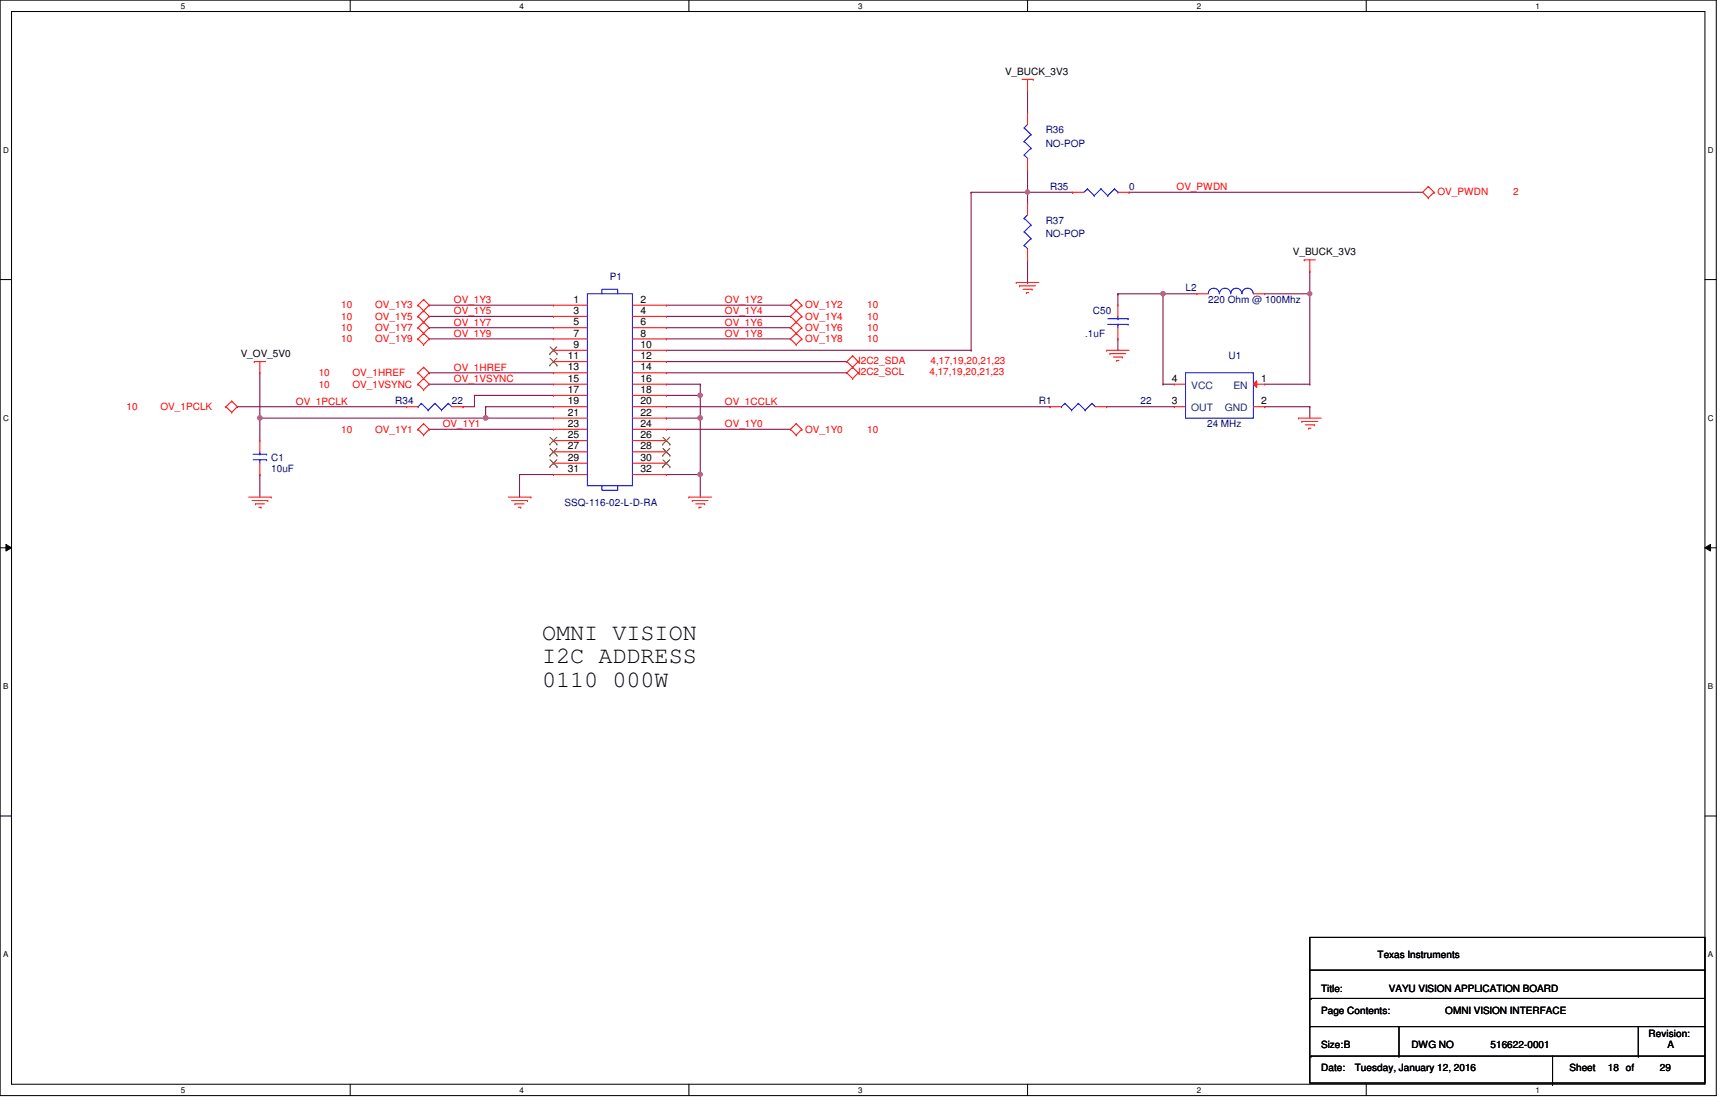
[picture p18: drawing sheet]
<svg xmlns="http://www.w3.org/2000/svg" width="432mm" height="279mm" viewBox="0 0 432 279" stroke-linecap="round" stroke-linejoin="round" font-family="sans-serif">
<defs><g id="words">
<g font-size="5.9">
<text x="135.4" y="159.8">OMNI VISION</text>
<text x="135.4" y="165.7">I2C ADDRESS</text>
<text x="135.4" y="171.5">0110 000W</text>
</g>
<g font-size="2.5">
<text x="251" y="18.7">V_BUCK_3V3</text>
<text x="322.9" y="63.8">V_BUCK_3V3</text>
<text x="143.3" y="75.6">1</text>
<text x="159.9" y="75.6">2</text>
<text x="143.3" y="78.4">3</text>
<text x="143.3" y="81.2">5</text>
<text x="159.9" y="78.4">4</text>
<text x="159.9" y="81.2">6</text>
<text x="60.1" y="89.2">V_OV_5V0</text>
<text x="141.8" y="89.7">11</text>
<text x="143.3" y="84">7</text>
<text x="143.3" y="86.9">9</text>
<text x="159.9" y="84">8</text>
<text x="159.9" y="86.9">10</text>
<text x="159.9" y="89.7">12</text>
<text x="141.8" y="92.5">13</text>
<text x="141.8" y="95.3">15</text>
<text x="159.9" y="92.5">14</text>
<text x="159.9" y="95.3">16</text>
<text x="292.7" y="95.3">4</text>
<text x="315" y="95.3">1</text>
<text x="141.8" y="98.1">17</text>
<text x="141.8" y="101">19</text>
<text x="159.9" y="98.1">18</text>
<text x="159.9" y="101">20</text>
<text x="292.7" y="101">3</text>
<text x="315" y="101">2</text>
<text x="141.8" y="103.8">21</text>
<text x="141.8" y="106.6">23</text>
<text x="159.9" y="103.8">22</text>
<text x="159.9" y="106.6">24</text>
<text x="141.8" y="109.4">25</text>
<text x="141.8" y="112.2">27</text>
<text x="159.9" y="109.4">26</text>
<text x="159.9" y="112.2">28</text>
<text x="141.8" y="115.1">29</text>
<text x="141.8" y="117.9">31</text>
<text x="159.9" y="115.1">30</text>
<text x="159.9" y="117.9">32</text>
<text x="344" y="239.1">Texas Instruments</text>
<text x="329.9" y="247.6">Title:</text>
<text x="346.8" y="247.6">VAYU VISION APPLICATION BOARD</text>
<text x="329.9" y="253.2">Page Contents:</text>
<text x="360.9" y="253.2">OMNI VISION INTERFACE</text>
<text x="329.9" y="261.7">Size:B</text>
<text x="352.5" y="261.7">DWG NO</text>
<text x="372.2" y="261.7">516622-0001</text>
<text x="411.7" y="258.9">Revision:</text>
<text x="416.5" y="261.7">A</text>
<text x="329.9" y="267.3">Date:</text>
<text x="338.4" y="267.3">Tuesday, January 12, 2016</text>
<text x="392" y="267.3">Sheet</text>
<text x="401.5" y="267.3">18 of</text>
<text x="414.5" y="267.3">29</text>
</g>
<g font-size="2.5" fill="#000080">
<text x="261.2" y="33.3">R36</text>
<text x="261.2" y="36.7">NO-POP</text>
<text x="262.3" y="47.4">R35</text>
<text x="282" y="47.4">0</text>
<text x="261.2" y="55.9">R37</text>
<text x="261.2" y="59.3">NO-POP</text>
<text x="152.3" y="70">P1</text>
<text x="296.1" y="72.8">L2</text>
<text x="301.8" y="75.6">220 Ohm @ 100Mhz</text>
<text x="273" y="78.4">C50</text>
<text x="271" y="84.1">.1uF</text>
<text x="306.8" y="89.7">U1</text>
<text x="98.7" y="101">R34</text>
<text x="112.8" y="101">22</text>
<text x="259.5" y="101">R1</text>
<text x="284.8" y="101">22</text>
<text x="301.5" y="106.6">24 MHz</text>
<text x="67.7" y="115.1">C1</text>
<text x="67.7" y="117.9">10uF</text>
<text x="141" y="126.4">SSQ-116-02-L-D-RA</text>
</g>
<g font-size="2.5" fill="#f00">
<text x="293.8" y="47.5">OV_PWDN</text>
<text x="359" y="48.8">OV_PWDN</text>
<text x="377.9" y="48.8">2</text>
<text x="85.2" y="77">10</text>
<text x="93.7" y="77">OV_1Y3</text>
<text x="113.4" y="75.6">OV_1Y3</text>
<text x="181.1" y="75.6">OV_1Y2</text>
<text x="201.1" y="77">OV_1Y2</text>
<text x="216.6" y="77">10</text>
<text x="85.2" y="79.8">10</text>
<text x="85.2" y="82.7">10</text>
<text x="93.7" y="79.8">OV_1Y5</text>
<text x="93.7" y="82.7">OV_1Y7</text>
<text x="113.4" y="78.4">OV_1Y5</text>
<text x="113.4" y="81.3">OV_1Y7</text>
<text x="181.1" y="78.4">OV_1Y4</text>
<text x="181.1" y="81.3">OV_1Y6</text>
<text x="201.1" y="79.8">OV_1Y4</text>
<text x="201.1" y="82.7">OV_1Y6</text>
<text x="216.6" y="79.8">10</text>
<text x="216.6" y="82.7">10</text>
<text x="85.2" y="85.5">10</text>
<text x="93.7" y="85.5">OV_1Y9</text>
<text x="113.4" y="84.1">OV_1Y9</text>
<text x="181.1" y="84.1">OV_1Y8</text>
<text x="201.1" y="85.5">OV_1Y8</text>
<text x="216.6" y="85.5">10</text>
<text x="79.6" y="93.9">10</text>
<text x="88" y="93.9">OV_1HREF</text>
<text x="113.4" y="92.5">OV_1HREF</text>
<text x="113.4" y="95.4">OV_1VSYNC</text>
<text x="214.3" y="90.8">I2C2_SDA</text>
<text x="214.3" y="93.6">I2C2_SCL</text>
<text x="232.1" y="93.6">4,17,19,20,21,23</text>
<text x="232.4" y="90.8">4,17,19,20,21,23</text>
<text x="73.9" y="101">OV_1PCLK</text>
<text x="79.6" y="96.8">10</text>
<text x="88" y="96.8">OV_1VSYNC</text>
<text x="181.1" y="101">OV_1CCLK</text>
<text x="31.6" y="102.4">10</text>
<text x="40.1" y="102.4">OV_1PCLK</text>
<text x="110.6" y="106.6">OV_1Y1</text>
<text x="181.1" y="106.6">OV_1Y0</text>
<text x="85.2" y="108">10</text>
<text x="93.7" y="108">OV_1Y1</text>
<text x="201.1" y="108">OV_1Y0</text>
<text x="216.6" y="108">10</text>
</g>
<g font-size="2.5" fill="#004080">
<text x="297.5" y="97.1">VCC</text>
<text x="308" y="97.1">EN</text>
<text x="297.5" y="102.7">OUT</text>
<text x="305.9" y="102.7">GND</text>
</g>
<g font-size="2">
<text x="45.2" y="2.2">5</text>
<text x="129.8" y="2.2">4</text>
<text x="214.3" y="2.2">3</text>
<text x="298.9" y="2.2">2</text>
<text x="383.5" y="2.2">1</text>
<text x=".8" y="38.1">D</text>
<text x="426.5" y="38.1">D</text>
<text x=".8" y="105.1">C</text>
<text x="426.5" y="105.1">C</text>
<text x=".8" y="172">B</text>
<text x="426.5" y="172">B</text>
<text x=".8" y="239">A</text>
<text x="426.5" y="239">A</text>
<text x="45.2" y="272.9">5</text>
<text x="129.8" y="272.9">4</text>
<text x="214.3" y="272.9">3</text>
<text x="298.9" y="272.9">2</text>
<text x="383.5" y="272.9">1</text>
</g>
</g></defs>
<path d="M0 0h428.6v273.6h-428.6zM2.9 2.9h422.9v267.8h-422.9z" fill="none" stroke="#000" stroke-width=".25"/>
<g fill="#fff">
<path d="M45.2 .4h1.1v2.2h-1.1z"/>
<path d="M45.2 271.1h1.1v2.2h-1.1z"/>
</g>
<path d="M87.5 0v2.9M87.5 270.7v2.9" fill="none" stroke="#000" stroke-width=".25"/>
<g fill="#fff">
<path d="M129.8 .4h1.1v2.2h-1.1z"/>
<path d="M129.8 271.1h1.1v2.2h-1.1z"/>
</g>
<path d="M172 0v2.9M172 270.7v2.9" fill="none" stroke="#000" stroke-width=".25"/>
<g fill="#fff">
<path d="M214.3 .4h1.1v2.2h-1.1z"/>
<path d="M214.3 271.1h1.1v2.2h-1.1z"/>
</g>
<path d="M256.6 0v2.9M256.6 270.7v2.9" fill="none" stroke="#000" stroke-width=".25"/>
<g fill="#fff">
<path d="M298.9 .4h1.1v2.2h-1.1z"/>
<path d="M298.9 271.1h1.1v2.2h-1.1z"/>
</g>
<path d="M341.2 0v2.9M341.2 270.7v2.9" fill="none" stroke="#000" stroke-width=".25"/>
<g fill="#fff">
<path d="M383.5 .4h1.1v2.2h-1.1z"/>
<path d="M383.5 271.1h1.1v2.2h-1.1z"/>
<path d="M.8 36.3h1.4v2.3h-1.4z"/>
<path d="M426.5 36.3h1.4v2.3h-1.4z"/>
<path d="M.8 103.3h1.4v2.2h-1.4z"/>
<path d="M426.5 103.3h1.4v2.2h-1.4z"/>
</g>
<path d="M0 69.8h2.9M425.8 69.8h2.8" fill="none" stroke="#000" stroke-width=".25"/>
<g fill="#fff">
<path d="M.8 170.2h1.3v2.3h-1.3z"/>
<path d="M426.5 170.2h1.3v2.3h-1.3z"/>
</g>
<path d="M0 136.8h2.9M1.5 135.9l1.4 .9-1.4 .8zM425.8 136.8l1.4-.9v1.7zM425.8 136.8h2.8" fill="none" stroke="#000" stroke-width=".25"/>
<path d="M1.5 135.9l1.4 .9-1.4 .8zM425.8 136.8l1.4-.9v1.7z" fill="#000"/>
<g fill="#fff">
<path d="M.8 237.2h1.3v2.2h-1.3z"/>
<path d="M426.5 237.2h1.3v2.2h-1.3z"/>
</g>
<path d="M0 203.8h2.9M425.8 203.8h2.8" fill="none" stroke="#000" stroke-width=".25"/>
<path d="M166.4 104.4h.1M166.4 118.5h.1M166.4 104.4h8.5M166.4 118.5h8.5M174.9 118.5h.1M174.9 104.4h.1M174.9 104.4v19.7" fill="none" stroke="#800040" stroke-width=".25"/>
<circle cx="174.8" cy="118.4" r=".56" fill="#f0f"/>
<circle cx="174.8" cy="118.4" r=".56" fill="none" stroke="#f0f" stroke-width=".25"/>
<circle cx="174.8" cy="104.3" r=".56" fill="#f0f"/>
<circle cx="174.8" cy="104.3" r=".56" fill="none" stroke="#f0f" stroke-width=".25"/>
<g fill="none" stroke="#800040" stroke-width=".25">
<path d="M107.2 76.2h.1M107.2 79h.1M107.2 76.2h31M107.2 79h31M166.4 76.2h31M166.4 79h31M197.4 76.2h.1M197.4 79h.1M107.2 81.8h.1M107.2 84.6h.1M107.2 81.8h31M107.2 84.6h31"/>
<path d="M166.4 81.8h31M166.4 84.6h31M197.4 81.8h.1M197.4 84.6h.1M64.9 104.4h.1M64.9 104.4h73.3M107.2 107.2h.1M107.2 107.2h31M121.3 104.4h.1M121.3 101.6h.1M121.3 101.6h16.9M121.3 101.6v2.8"/>
<path d="M129.8 118.5h.1M129.8 118.5v5.6M129.8 118.5h8.4M166.4 107.2h31M197.4 107.2h.1"/>
</g>
<circle cx="121.3" cy="104.3" r=".56" fill="#f0f"/>
<circle cx="121.3" cy="104.3" r=".56" fill="none" stroke="#f0f" stroke-width=".25"/>
<circle cx="64.9" cy="104.3" r=".56" fill="#f0f"/>
<circle cx="64.9" cy="104.3" r=".56" fill="none" stroke="#f0f" stroke-width=".25"/>
<path d="M279.2 73.4h.1M279.2 73.4h11.2M315.8 95.9h11.3M327.1 95.9h.1" fill="none" stroke="#800040" stroke-width=".25"/>
<circle cx="290.5" cy="73.3" r=".55" fill="#f0f"/>
<circle cx="290.5" cy="73.3" r=".55" fill="none" stroke="#f0f" stroke-width=".25"/>
<g fill="none" stroke="#800040" stroke-width=".25">
<path d="M279.2 73.4h.1M279.2 73.4v2.8M290.4 73.4h.1M290.4 73.4v22.5M327.1 73.4h.1M327.1 73.4v22.5M166.4 98.7h8.5M174.9 98.7h.1M279.2 84.6h.1M279.2 84.6v2.9M290.4 95.9h.1M290.4 95.9h2.9"/>
<path d="M166.4 101.6h95.9M262.3 101.6h.1M276.4 101.6h.1M276.4 101.6h16.9M315.8 101.6h.1M315.8 101.6h11.3M327.1 101.6h.1M327.1 101.6v2.8"/>
</g>
<circle cx="174.8" cy="98.7" r=".56" fill="#f0f"/>
<circle cx="174.8" cy="98.7" r=".56" fill="none" stroke="#f0f" stroke-width=".25"/>
<g fill="none" stroke="#800040" stroke-width=".25">
<path d="M242.5 48h.1M242.5 48v39.5M242.5 48h14.1M256.6 48h.1M256.6 50.8h.1M256.6 48v2.8M107.2 93.1h.1M107.2 93.1h31M166.4 90.3h45.1M166.4 93.1h45.1M166.4 95.9h8.5M166.4 87.5h76.1"/>
<path d="M174.9 95.9h.1M174.9 98.7h.1M174.9 95.9v8.5M211.5 90.3h.1M211.5 93.1h.1M242.5 87.5h.1M174.9 104.4h.1"/>
</g>
<circle cx="256.6" cy="48" r=".55" fill="#f0f"/>
<circle cx="256.6" cy="48" r=".55" fill="none" stroke="#f0f" stroke-width=".25"/>
<g fill="none" stroke="#800040" stroke-width=".25">
<path d="M256.6 22.6h.1M256.6 22.6v5.6M256.6 42.3h.1M256.6 42.3v5.7h11.3M267.9 48h.1M282 48h.1M282 48h73.3M256.6 70.5h.1M256.6 64.9v5.6M290.4 73.4h.1M290.4 73.4h8.5M315.8 73.4h11.3"/>
<path d="M327.1 73.4h.1M327.1 67.7h.1M327.1 67.7v5.7M64.9 93.1h.1M64.9 93.1v16.9M107.2 95.9h.1M107.2 95.9h31M59.3 101.6h.1M59.3 101.6h42.3M64.9 118.5h.1M64.9 104.4h.1M64.9 118.5v5.6"/>
</g>
<circle cx="327.1" cy="73.3" r=".54" fill="#f0f"/>
<circle cx="327.1" cy="73.3" r=".54" fill="none" stroke="#f0f" stroke-width=".25"/>
<path d="M118.5 98.7h.1M118.5 98.7h19.7M118.5 98.7v2.9h-2.8M115.7 101.6h.1" fill="none" stroke="#800040" stroke-width=".25"/>
<g fill="none" stroke="#f00" stroke-width=".25">
<path d="M255.2 19.8h2.8M256.6 19.8v2.8M258 19.8h.1M256.6 22.6h.1M256.6 28.2h.1M256.6 28.2v2.9M256.6 39.5v2.8M256.6 42.3h.1M256.6 50.8h.1M256.6 50.8v2.8M356.7 46.6h.1M356.7 49.4h.1"/>
<path d="M356.7 46.6l-1.4 1.4 1.4 1.4M356.7 46.6l1.4 1.4M358.1 48h.1M358.1 48l-1.4 1.4M104.4 76.2h.1M104.4 79h.1M104.4 76.2l2.8 2.8-1.4 1.4M104.4 79l1.4 1.4M105.8 74.8h.1M105.8 77.6h.1M105.8 74.8l1.4 1.4-2.8 2.8M105.8 74.8l-1.4 1.4"/>
<path d="M138.2 76.2h.1M138.2 79h.1M138.2 76.2h8.5M138.2 79h8.5M157.9 76.2h8.5M157.9 79h8.5M166.4 76.2h.1M166.4 79h.1M198.8 74.8h.1M198.8 77.6h.1M198.8 74.8l-1.4 1.4 1.4 1.4M198.8 74.8l1.4 1.4"/>
<path d="M198.8 77.6l-1.4 1.4 2.8 2.8M198.8 77.6l1.4 1.4M200.2 76.2h.1M200.2 79h.1M200.2 76.2l-1.4 1.4M200.2 79l-1.4 1.4M253.8 70.5h.1M253.8 70.5h5.7M254.6 71.4h.1M254.6 71.4h4M255.5 72.2h2.3M256.3 73.1h.1"/>
<path d="M256.3 73.1h.6M256.6 64.9h.1M256.6 62.1v2.8M257.8 72.2h.1M279.2 76.2h.1M279.2 76.2v2.8M298.9 73.4h.1M298.9 73.4h2.9M313 73.4h2.8M315.8 73.4h.1M325.7 64.9h.1M325.7 64.9h2.8"/>
<path d="M327.1 67.7h.1M327.1 64.9v2.8M63.5 90.3h.1M63.5 90.3h2.8M64.9 93.1h.1M64.9 90.3v2.8M104.4 81.8h.1M104.4 84.6h.1M104.4 93.1h.1M104.4 95.9h.1M104.4 81.8l2.8 2.8-1.4 1.5M104.4 84.6l1.4 1.5"/>
<path d="M104.4 93.1l1.4 1.4M104.4 95.9l1.4 1.4M105.8 80.4h.1M105.8 83.2h.1M105.8 86.1h.1M105.8 91.7h.1M105.8 94.5h.1M105.8 97.3h.1M105.8 80.4l1.4 1.4-2.8 2.8M105.8 80.4l-1.4 1.4M105.8 91.7l1.4 1.4-1.4 1.4M105.8 91.7l-1.4 1.4"/>
<path d="M105.8 94.5l1.4 1.4-1.4 1.4M105.8 94.5l-1.4 1.4M138.2 81.8h.1M138.2 84.6h.1M138.2 87.5h.1M138.2 90.3h.1M138.2 93.1h.1M138.2 95.9h.1M138.2 98.7h.1M138.2 87.5h8.5M138.2 90.3h8.5M138.2 81.8h8.5"/>
<path d="M138.2 84.6h8.5M138.2 93.1h8.5M138.2 95.9h8.5M138.2 98.7h8.5M157.9 87.5h8.5M157.9 90.3h8.5M157.9 81.8h8.5M157.9 84.6h8.5M157.9 93.1h8.5M157.9 95.9h8.5M157.9 98.7h8.5M166.4 81.8h.1"/>
<path d="M166.4 84.6h.1M166.4 87.5h.1M166.4 90.3h.1M166.4 93.1h.1M166.4 95.9h.1M166.4 98.7h.1M198.8 80.4h.1M198.8 83.2h.1M198.8 86.1h.1M198.8 80.4l-1.4 1.4 1.4 1.4M198.8 83.2l-1.4 1.4 1.4 1.5M198.8 83.2l1.4 1.4"/>
<path d="M200.2 81.8h.1M200.2 84.6h.1M200.2 81.8l-1.4 1.4M200.2 84.6l-1.4 1.5M212.9 91.7h.1M212.9 88.9h.1M212.9 94.5h.1M212.9 88.9l-1.4 1.4 1.4 1.4M212.9 88.9l1.4 1.4M212.9 91.7l-1.4 1.4 1.4 1.4M212.9 91.7l1.4 1.4M214.3 90.3h.1"/>
<path d="M214.3 93.1h.1M214.3 90.3l-1.4 1.4M214.3 93.1l-1.4 1.4M276.4 87.5h.1M276.4 87.5h5.6M277.2 88.3h.1M277.2 88.3h3.9M278 89.2h2.3M278.9 90h.1M278.9 90h.5M279.2 84.6h.1M279.2 81.8v2.8"/>
<path d="M280.3 89.2h.1M293.3 95.9h.1M293.3 95.9h2.8M56.4 101.6h.1M56.4 101.6l1.5 1.4M57.9 100.2h.1M57.9 103h.1M57.9 100.2l1.4 1.4-1.4 1.4M57.9 100.2l-1.5 1.4M64.9 110h.1M64.9 118.5h.1M64.9 110v2.8"/>
<path d="M64.9 115.7v2.8M101.6 101.6h.1M101.6 101.6h2.8M104.4 107.2h.1M104.4 107.2l1.4 1.4M105.8 105.8h.1M105.8 108.6h.1M105.8 105.8l1.4 1.4-1.4 1.4M105.8 105.8l-1.4 1.4M112.8 101.6h2.9M115.7 101.6h.1M138.2 101.6h.1"/>
<path d="M138.2 104.4h.1M138.2 107.2h.1M138.2 110h.1M138.2 112.8h.1M138.2 115.7h.1M138.2 118.5h.1M138.2 104.4h8.5M138.2 101.6h8.5M138.2 107.2h8.5M138.2 110h8.5M138.2 112.8h8.5M138.2 115.7h8.5"/>
<path d="M138.2 118.5h8.5M157.9 104.4h8.5M157.9 101.6h8.5M157.9 107.2h8.5M157.9 110h8.5M157.9 112.8h8.5M157.9 115.7h8.5M157.9 118.5h8.5M166.4 101.6h.1M166.4 104.4h.1M166.4 107.2h.1M166.4 110h.1"/>
<path d="M166.4 112.8h.1M166.4 115.7h.1M166.4 118.5h.1M198.8 105.8h.1M198.8 108.6h.1M198.8 105.8l-1.4 1.4 1.4 1.4M198.8 105.8l1.4 1.4M200.2 107.2h.1M200.2 107.2l-1.4 1.4M262.3 101.6h.1M262.3 101.6h2.8M273.6 101.6h2.8"/>
<path d="M276.4 101.6h.1M293.3 101.6h.1M293.3 101.6h2.8M313 101.6h2.8M315.8 101.6h.1M324.3 104.4h.1M324.3 104.4h5.6M325.1 105.2h.1M325.1 105.2h4M326 106.1h2.3M326.8 106.9h.1M326.8 106.9h.6"/>
<path d="M328.3 106.1h.1M62.1 124.1h5.6M62.9 125h4M63.8 125.8h.1M63.8 125.8h2.2M64.6 126.7h.6M65.2 126.7h.1M66.9 125h.1M67.7 124.1h.1M126.9 124.1h5.7M127.8 125h3.9M128.6 125.8h.1"/>
<path d="M128.6 125.8h2.3M129.5 126.7h.5M130 126.7h.1M131.7 125h.1M132.6 124.1h.1M172 124.1h.1M172 124.1h5.7M172.9 125h.1M172.9 125h3.9M173.7 125.8h2.3M174.6 126.7h.1M174.6 126.7h.5"/>
<path d="M176 125.8h.1"/>
</g>
<g fill="none" stroke="#000" stroke-width=".25">
<path d="M327.1 234.1h98.7v36.3h-98.7zM327.1 256.3h.1M327.1 242.2h98.7M327.1 256.3h98.7M327.4 249.3h.1M327.4 249.3h98.4M349.4 256.3v7.4M409.2 256.3v7.4M425.8 242.2h.1M327.4 263.7h.1M327.4 263.7h98.4M349.4 263.7h.1"/>
<path d="M387.7 270.7h.1M387.7 263.7v7M409.2 263.7h.1"/>
</g>
<g fill="none" stroke="#00f" stroke-width=".25">
<path d="M255.8 31.9h.1M255.8 35.3h.1M255.8 38.7h.1M255.8 31.9l1.7 1.7M255.8 35.3l1.7 1.7M255.8 38.7l.8 .8M256.6 39.5h.1M256.6 31.1l-.8 .8M257.5 33.6h.1M257.5 37h.1M257.5 33.6l-1.7 1.7M257.5 37l-1.7 1.7"/>
<path d="M255.8 54.5h.1M255.8 57.9h.1M255.8 54.5l1.7 1.7M255.8 57.9l1.7 1.7M256.6 53.6l-.8 .9M257.5 56.2h.1M257.5 59.6h.1M257.5 56.2l-1.7 1.7M257.5 59.6l-1.7 1.7M146.7 73.4h11.2v47.9h-11.2zM150.3 73.4v-1.2h4v1.2M255.8 61.3h.1"/>
<path d="M255.8 61.3l.8 .8M256.6 62.1h.1M276.6 79.6h5.1M279.2 79.6h.1M279.2 79v.6M281.7 79.6h.1M301.8 73.4a1.38 1.38 0 0 1 1.3-1.4 1.38 1.38 0 0 1 1.4 1.4M304.5 73.4a1.4 1.4 0 0 1 1.4-1.4 1.4 1.4 0 0 1 1.4 1.4 1.4 1.4 0 0 1 1.4-1.4 1.4 1.4 0 0 1 1.4 1.4M310.2 73.4a1.4 1.4 0 0 1 1.4-1.4 1.4 1.4 0 0 1 1.4 1.4M276.6 81h5.1M279.2 81h.1M279.2 81v.8"/>
<path d="M281.7 81h.1M296.1 93.1h16.9v11.3h-16.9zM63.2 114.8h3.4M63.2 113.4h3.4M64.9 113.4h.1M64.9 114.8h.1M64.9 112.8v.6M64.9 114.8v.9M66.6 114.8h.1M66.6 113.4h.1M104.4 101.6h.1M105.2 100.7h.1"/>
<path d="M105.2 100.7l1.7 1.7M105.2 100.7l-.8 .9M106.9 102.4h.1M108.6 100.7h.1M108.6 100.7l1.7 1.7M108.6 100.7l-1.7 1.7M110.3 102.4h.1M112 100.7h.1M112 100.7l.8 .9M112 100.7l-1.7 1.7M265.1 101.6h.1M265.9 100.7h.1"/>
<path d="M265.9 100.7l1.7 1.7M265.9 100.7l-.8 .9M267.6 102.4h.1M269.3 100.7h.1M269.3 100.7l1.7 1.7M269.3 100.7l-1.7 1.7M271 102.4h.1M272.7 100.7h.1M272.7 100.7l.9 .9M272.7 100.7l-1.7 1.7M150.3 121.3v1.1h4v-1.1"/>
</g>
<g fill="none" stroke="#804000" stroke-width=".25">
<path d="M137.3 88.3h.1M137.3 91.2h.1M137.4 86.6l1.7 1.7M137.4 89.5l1.7 1.7M139.1 86.6l-1.8 1.7M139.1 89.5l-1.8 1.7M139.1 88.3h.1M139.1 91.2h.1M137.3 110.9h.1M137.3 113.7h.1M137.3 116.5h.1M137.4 109.2l1.7 1.7"/>
<path d="M137.4 112l1.7 1.7M137.4 114.8l1.7 1.7M139.1 109.2l-1.8 1.7M139.1 112l-1.8 1.7M139.1 114.8l-1.8 1.7M139.1 110.9h.1M139.1 113.7h.1M139.1 116.5h.1M165.5 110.9h.1M165.5 113.7h.1M165.5 116.5h.1M165.6 109.2l1.7 1.7"/>
<path d="M165.6 112l1.7 1.7M165.6 114.8l1.7 1.7M167.3 109.2l-1.8 1.7M167.3 112l-1.8 1.7M167.3 114.8l-1.8 1.7M167.3 110.9h.1M167.3 113.7h.1M167.3 116.5h.1"/>
</g>
<path d="M313 95.9l.9-.8v1.7z" fill="#f00"/>
<path d="M267.9 48h.1M267.9 48h2.8M279.2 48h2.8M282 48h.1M313 95.9l.9-.8v1.7zM313 95.9h2.8M315.8 95.9h.1" fill="none" stroke="#f00" stroke-width=".25"/>
<path d="M271.6 47.2h.1M271.6 47.2l-.9 .8M271.6 47.2l1.7 1.7M273.3 48.9h.1M275 47.2h.1M275 47.2l-1.7 1.7M275 47.2l1.6 1.7M276.6 48.9h.1M278.3 47.2h.1M278.3 47.2l-1.7 1.7M278.3 47.2l.9 .8M279.2 48h.1" fill="none" stroke="#00f" stroke-width=".25"/>
<circle cx="174.8" cy="118.4" r=".56" fill="#f0f"/>
<circle cx="174.8" cy="118.4" r=".56" fill="none" stroke="#f0f" stroke-width=".25"/>
<circle cx="174.8" cy="104.3" r=".56" fill="#f0f"/>
<circle cx="174.8" cy="104.3" r=".56" fill="none" stroke="#f0f" stroke-width=".25"/>
<circle cx="121.3" cy="104.3" r=".56" fill="#f0f"/>
<circle cx="121.3" cy="104.3" r=".56" fill="none" stroke="#f0f" stroke-width=".25"/>
<circle cx="64.9" cy="104.3" r=".56" fill="#f0f"/>
<circle cx="64.9" cy="104.3" r=".56" fill="none" stroke="#f0f" stroke-width=".25"/>
<circle cx="290.5" cy="73.3" r=".55" fill="#f0f"/>
<circle cx="290.5" cy="73.3" r=".55" fill="none" stroke="#f0f" stroke-width=".25"/>
<circle cx="174.8" cy="98.7" r=".56" fill="#f0f"/>
<circle cx="174.8" cy="98.7" r=".56" fill="none" stroke="#f0f" stroke-width=".25"/>
<circle cx="256.6" cy="48" r=".55" fill="#f0f"/>
<circle cx="256.6" cy="48" r=".55" fill="none" stroke="#f0f" stroke-width=".25"/>
<circle cx="327.1" cy="73.3" r=".54" fill="#f0f"/>
<circle cx="327.1" cy="73.3" r=".54" fill="none" stroke="#f0f" stroke-width=".25"/>
<use href="#words"/>
</svg>
